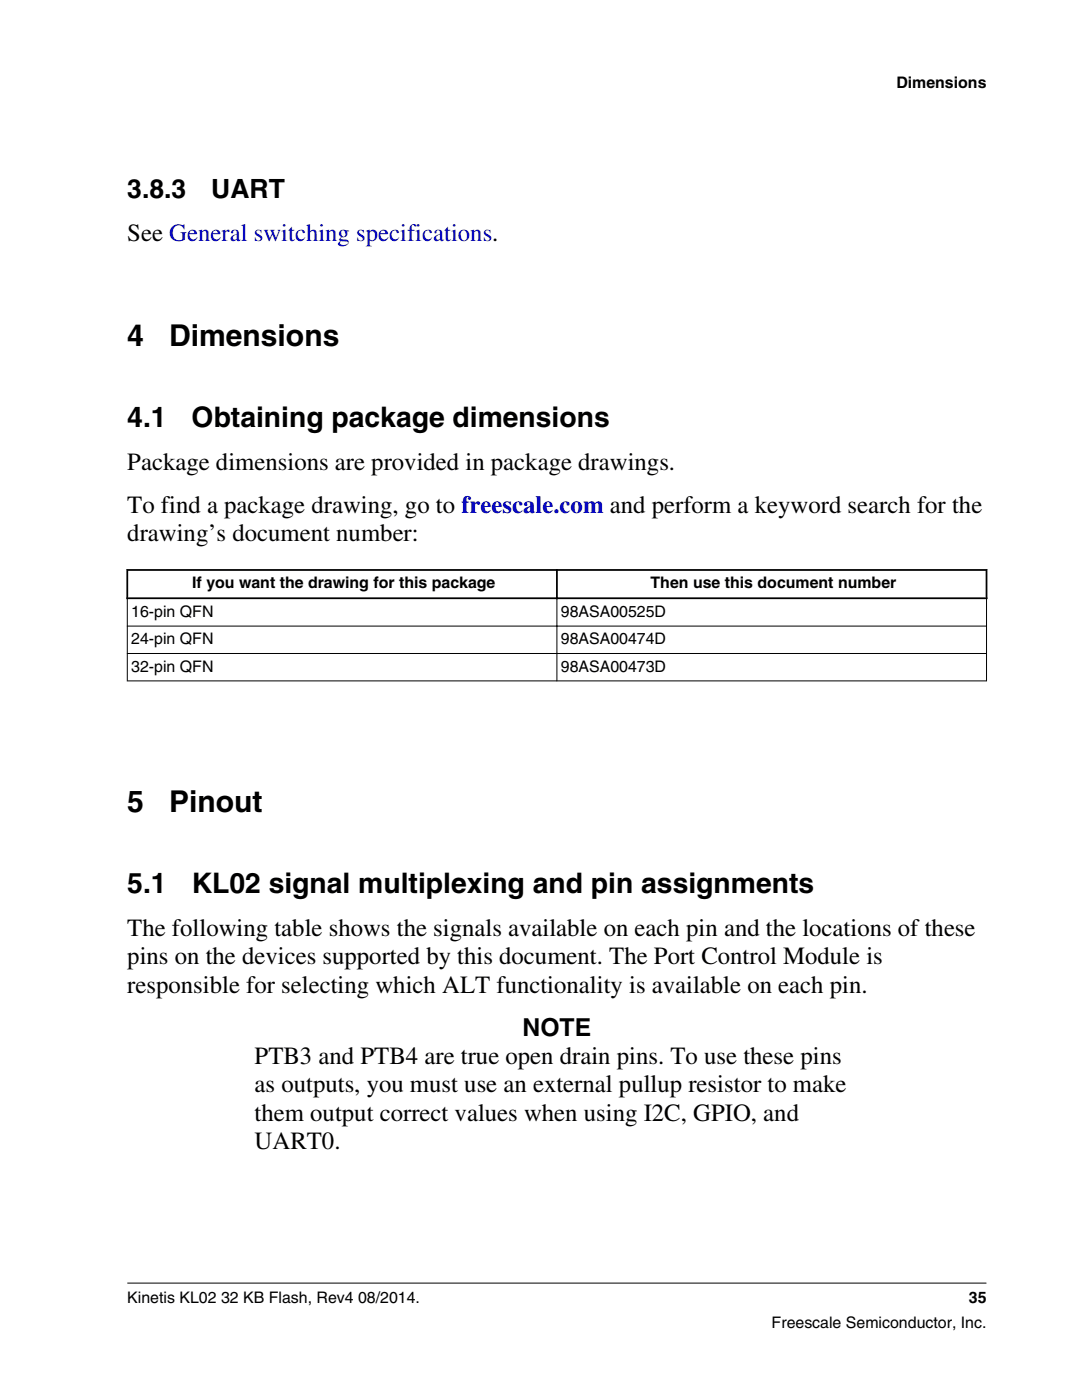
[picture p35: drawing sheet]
<svg xmlns="http://www.w3.org/2000/svg" width="216mm" height="279mm" viewBox="0 0 216 279" stroke-linecap="round" stroke-linejoin="round" font-family="sans-serif">
<defs><g id="words">
<g font-size="6">
<text x="25.4" y="69">4</text>
<text x="33.7" y="69">Dimensions</text>
<text x="25.4" y="162.1">5</text>
<text x="33.7" y="162.1">Pinout</text>
</g>
<g font-size="5.6">
<text x="25.4" y="85.2">4.1</text>
<text x="38.2" y="85.2">Obtaining package dimensions</text>
<text x="25.4" y="178.2">5.1</text>
<text x="38.2" y="178.2">KL02 signal multiplexing and pin assignments</text>
</g>
<g font-size="5.3">
<text x="25.4" y="39.5">3.8.3</text>
<text x="42.2" y="39.5">UART</text>
</g>
<g font-size="4.9">
<text x="25.4" y="48.1">See General switching specifications.</text>
<text x="25.4" y="93.8">Package dimensions are provided in package drawings.</text>
<text x="25.4" y="102.4">To find a package drawing, go to freescale.com and perform a keyword search for the</text>
<text x="25.4" y="108.1">drawing’s document number:</text>
<text x="25.4" y="186.8">The following table shows the signals available on each pin and the locations of these</text>
<text x="25.4" y="192.4">pins on the devices supported by this document. The Port Control Module is</text>
<text x="25.4" y="198.1">responsible for selecting which ALT functionality is available on each pin.</text>
<text x="104.3" y="206.7">NOTE</text>
<text x="50.8" y="212.4">PTB3 and PTB4 are true open drain pins. To use these pins</text>
<text x="50.8" y="218">as outputs, you must use an external pullup resistor to make</text>
<text x="50.8" y="223.7">them output correct values when using I2C, GPIO, and</text>
<text x="50.8" y="229.3">UART0.</text>
</g>
<g font-size="3.2">
<text x="178.9" y="17.5">Dimensions</text>
<text x="38.4" y="117.4">If you want the drawing for this package</text>
<text x="129.8" y="117.4">Then use this document number</text>
<text x="26.2" y="123.1">16-pin QFN</text>
<text x="111.9" y="123.1">98ASA00525D</text>
<text x="26.2" y="128.6">24-pin QFN</text>
<text x="111.9" y="128.6">98ASA00474D</text>
<text x="26.2" y="134">32-pin QFN</text>
<text x="111.9" y="134">98ASA00473D</text>
<text x="25.4" y="260">Kinetis KL02 32 KB Flash, Rev4 08/2014.</text>
<text x="193.3" y="260">35</text>
<text x="154" y="265">Freescale Semiconductor, Inc.</text>
</g>
</g></defs>
<path d="M25.2 113.8h171.8M25.2 119.4h171.8M25.4 113.6v6M111.1 113.6v6M196.8 113.6v6" fill="none" stroke="#000" stroke-width=".35"/>
<path d="M25.4 119.5v16.5M111.1 119.2v16.8M196.8 119.5v16.5M25.3 125h171.6M25.3 130.4h171.6M25.3 135.9h171.6M25.4 256.1h171.4" fill="none" stroke="#000" stroke-width=".2"/>
<use href="#words"/>
</svg>
